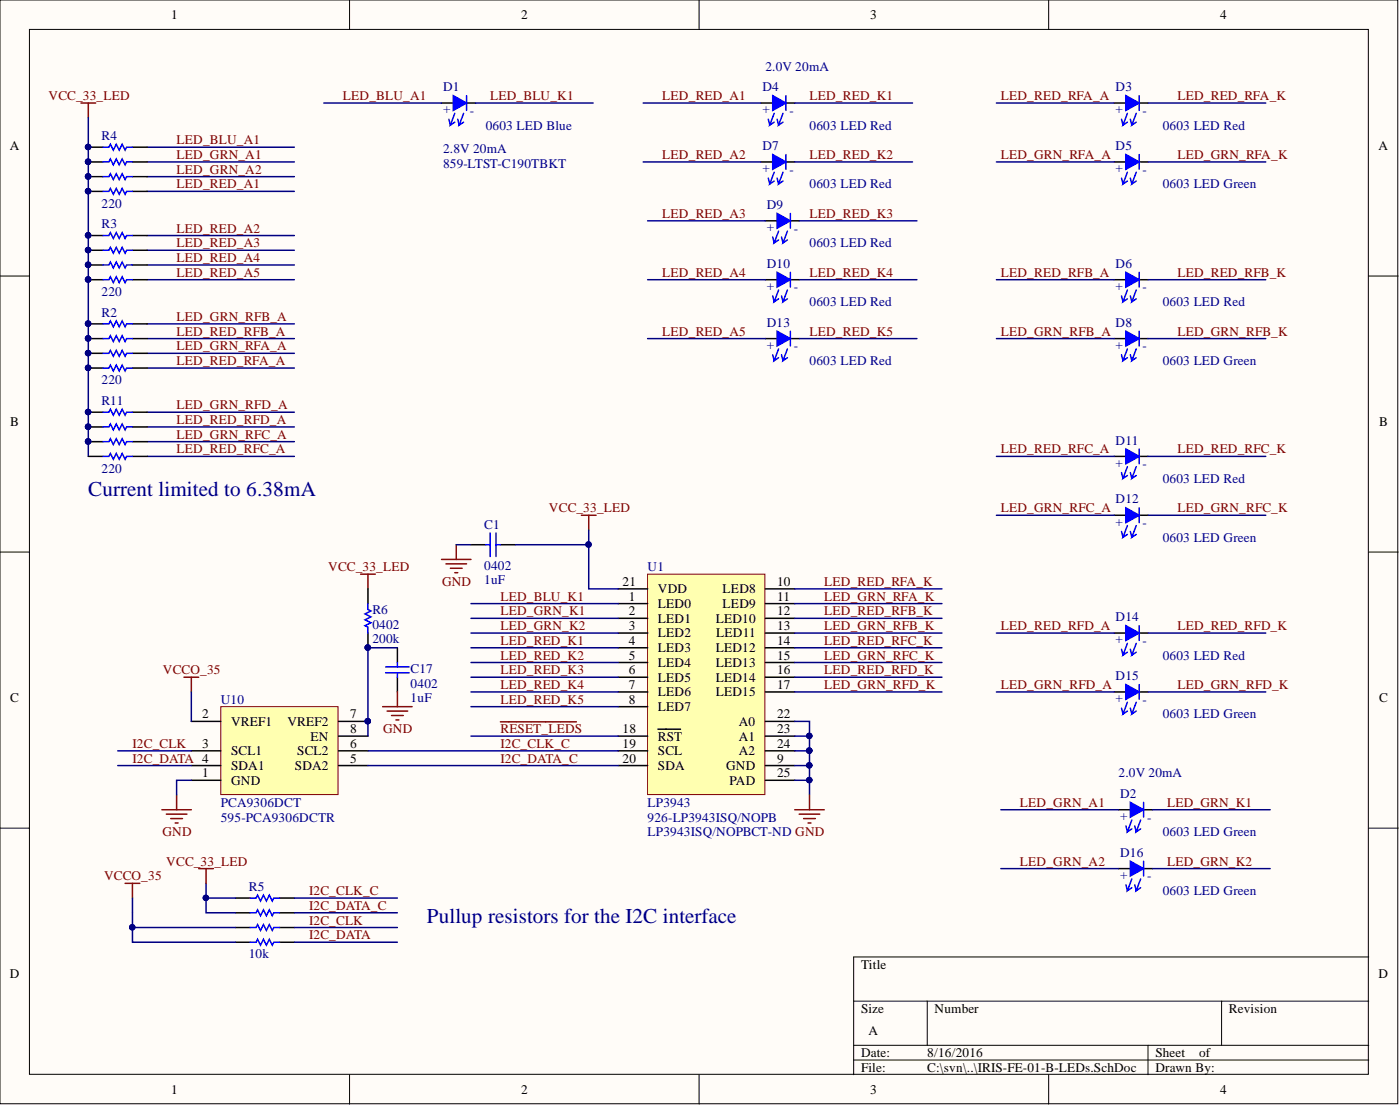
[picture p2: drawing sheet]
<svg xmlns="http://www.w3.org/2000/svg" width="241mm" height="190mm" viewBox="0 0 241 190" stroke-linecap="round" stroke-linejoin="round" font-family="sans-serif">
<defs><g id="words">
<g font-size="3.6" fill="#000080">
<text x="15.2" y="85.5">Current limited to 6.38mA</text>
<text x="73.6" y="159">Pullup resistors for the I2C interface</text>
</g>
<g font-size="2.3">
<text x="29.5" y="3.3">1</text>
<text x="89.8" y="3.3">2</text>
<text x="150" y="3.3">3</text>
<text x="210.3" y="3.3">4</text>
<text x="1.7" y="25.8">A</text>
<text x="237.6" y="25.8">A</text>
<text x="1.8" y="73.4">B</text>
<text x="237.7" y="73.4">B</text>
<text x="107.3" y="100.9">21</text>
<text x="133.9" y="100.9">10</text>
<text x="108.4" y="103.5">1</text>
<text x="108.4" y="106">2</text>
<text x="113.4" y="104.7">LED0</text>
<text x="113.4" y="107.3">LED1</text>
<text x="113.4" y="102.2">VDD</text>
<text x="123.4" y="107.3">LED10</text>
<text x="124.6" y="102.2">LED8</text>
<text x="124.6" y="104.7">LED9</text>
<text x="133.9" y="103.5">11</text>
<text x="133.9" y="106">12</text>
<text x="108.4" y="108.5">3</text>
<text x="108.4" y="111.1">4</text>
<text x="108.4" y="113.6">5</text>
<text x="113.4" y="109.8">LED2</text>
<text x="113.4" y="112.3">LED3</text>
<text x="123.4" y="112.3">LED12</text>
<text x="123.5" y="109.8">LED11</text>
<text x="133.9" y="108.5">13</text>
<text x="133.9" y="111.1">14</text>
<text x="133.9" y="113.6">15</text>
<text x="108.4" y="116.1">6</text>
<text x="108.4" y="118.7">7</text>
<text x="113.4" y="114.9">LED4</text>
<text x="113.4" y="117.4">LED5</text>
<text x="113.4" y="119.9">LED6</text>
<text x="123.4" y="114.9">LED13</text>
<text x="123.4" y="117.4">LED14</text>
<text x="123.4" y="119.9">LED15</text>
<text x="133.9" y="116.1">16</text>
<text x="133.9" y="118.7">17</text>
<text x="1.8" y="120.9">C</text>
<text x="34.8" y="123.7">2</text>
<text x="39.8" y="125">VREF1</text>
<text x="49.6" y="125">VREF2</text>
<text x="60.4" y="123.7">7</text>
<text x="108.4" y="121.2">8</text>
<text x="113.4" y="122.5">LED7</text>
<text x="127.3" y="125">A0</text>
<text x="133.9" y="123.7">22</text>
<text x="237.7" y="120.9">C</text>
<text x="34.8" y="128.8">3</text>
<text x="39.8" y="130.1">SCL1</text>
<text x="51.2" y="130.1">SCL2</text>
<text x="53.5" y="127.6">EN</text>
<text x="60.4" y="131.4">5</text>
<text x="60.4" y="128.8">6</text>
<text x="60.4" y="126.3">8</text>
<text x="107.3" y="126.3">18</text>
<text x="107.3" y="128.8">19</text>
<text x="107.3" y="131.4">20</text>
<text x="113.4" y="127.6">RST</text>
<text x="113.4" y="130.1">SCL</text>
<text x="127.3" y="127.6">A1</text>
<text x="127.3" y="130.1">A2</text>
<text x="133.9" y="131.4">9</text>
<text x="133.9" y="126.3">23</text>
<text x="133.9" y="128.8">24</text>
<text x="34.8" y="133.9">1</text>
<text x="39.8" y="135.2">GND</text>
<text x="39.8" y="132.6">SDA1</text>
<text x="50.8" y="132.6">SDA2</text>
<text x="113.4" y="132.6">SDA</text>
<text x="125.1" y="132.6">GND</text>
<text x="125.7" y="135.2">PAD</text>
<text x="133.9" y="133.9">25</text>
<text x="148.4" y="166.9">Title</text>
<text x="1.7" y="168.5">D</text>
<text x="237.6" y="168.5">D</text>
<text x="148.4" y="174.5">Size</text>
<text x="149.7" y="178.3">A</text>
<text x="161.1" y="174.5">Number</text>
<text x="211.8" y="174.5">Revision</text>
<text x="148.4" y="182.1">Date:</text>
<text x="148.4" y="184.6">File:</text>
<text x="159.8" y="182.1">8/16/2016</text>
<text x="159.8" y="184.6">C:\svn\..\IRIS-FE-01-B-LEDs.SchDoc</text>
<text x="199.1" y="182.1">Sheet</text>
<text x="199.1" y="184.6">Drawn By:</text>
<text x="206.7" y="182.1">of</text>
<text x="29.5" y="188.4">1</text>
<text x="89.8" y="188.4">2</text>
<text x="150" y="188.4">3</text>
<text x="210.3" y="188.4">4</text>
</g>
<g font-size="2.3" fill="#800000">
<text x="8.4" y="17.2">VCC_33_LED</text>
<text x="59.1" y="17.2">LED_BLU_A1</text>
<text x="84.5" y="17.2">LED_BLU_K1</text>
<text x="114.2" y="17.2">LED_RED_A1</text>
<text x="139.5" y="17.2">LED_RED_K1</text>
<text x="172.5" y="17.2">LED_RED_RFA_A</text>
<text x="202.9" y="17.2">LED_RED_RFA_K</text>
<text x="30.4" y="27.4">LED_GRN_A1</text>
<text x="30.4" y="29.9">LED_GRN_A2</text>
<text x="30.4" y="24.8">LED_BLU_A1</text>
<text x="114.2" y="27.4">LED_RED_A2</text>
<text x="139.5" y="27.4">LED_RED_K2</text>
<text x="172.5" y="27.4">LED_GRN_RFA_A</text>
<text x="202.9" y="27.4">LED_GRN_RFA_K</text>
<text x="30.4" y="32.5">LED_RED_A1</text>
<text x="30.4" y="40.1">LED_RED_A2</text>
<text x="114.2" y="37.5">LED_RED_A3</text>
<text x="139.5" y="37.5">LED_RED_K3</text>
<text x="30.4" y="42.6">LED_RED_A3</text>
<text x="30.4" y="45.1">LED_RED_A4</text>
<text x="30.4" y="47.7">LED_RED_A5</text>
<text x="114.2" y="47.7">LED_RED_A4</text>
<text x="139.5" y="47.7">LED_RED_K4</text>
<text x="172.5" y="47.7">LED_RED_RFB_A</text>
<text x="202.9" y="47.7">LED_RED_RFB_K</text>
<text x="30.4" y="57.8">LED_RED_RFB_A</text>
<text x="30.4" y="55.3">LED_GRN_RFB_A</text>
<text x="114.2" y="57.8">LED_RED_A5</text>
<text x="139.5" y="57.8">LED_RED_K5</text>
<text x="172.5" y="57.8">LED_GRN_RFB_A</text>
<text x="202.9" y="57.8">LED_GRN_RFB_K</text>
<text x="30.4" y="62.9">LED_RED_RFA_A</text>
<text x="30.4" y="60.3">LED_GRN_RFA_A</text>
<text x="30.4" y="70.5">LED_GRN_RFD_A</text>
<text x="30.4" y="75.6">LED_GRN_RFC_A</text>
<text x="30.4" y="73">LED_RED_RFD_A</text>
<text x="30.4" y="78.1">LED_RED_RFC_A</text>
<text x="172.5" y="78.1">LED_RED_RFC_A</text>
<text x="202.9" y="78.1">LED_RED_RFC_K</text>
<text x="94.6" y="88.2">VCC_33_LED</text>
<text x="172.5" y="88.2">LED_GRN_RFC_A</text>
<text x="202.9" y="88.2">LED_GRN_RFC_K</text>
<text x="56.6" y="98.4">VCC_33_LED</text>
<text x="76.2" y="100.9">GND</text>
<text x="142.1" y="100.9">LED_RED_RFA_K</text>
<text x="86.3" y="103.5">LED_BLU_K1</text>
<text x="86.3" y="106">LED_GRN_K1</text>
<text x="142.1" y="103.5">LED_GRN_RFA_K</text>
<text x="142.1" y="106">LED_RED_RFB_K</text>
<text x="86.3" y="108.5">LED_GRN_K2</text>
<text x="86.3" y="111.1">LED_RED_K1</text>
<text x="86.3" y="113.6">LED_RED_K2</text>
<text x="142.1" y="108.5">LED_GRN_RFB_K</text>
<text x="142.1" y="111.1">LED_RED_RFC_K</text>
<text x="142.1" y="113.6">LED_GRN_RFC_K</text>
<text x="172.5" y="108.5">LED_RED_RFD_A</text>
<text x="202.9" y="108.5">LED_RED_RFD_K</text>
<text x="28.1" y="116.1">VCCO_35</text>
<text x="86.3" y="116.1">LED_RED_K3</text>
<text x="86.3" y="118.7">LED_RED_K4</text>
<text x="142.1" y="116.1">LED_RED_RFD_K</text>
<text x="142.1" y="118.7">LED_GRN_RFD_K</text>
<text x="172.5" y="118.7">LED_GRN_RFD_A</text>
<text x="202.9" y="118.7">LED_GRN_RFD_K</text>
<text x="86.3" y="121.2">LED_RED_K5</text>
<text x="22.8" y="131.4">I2C_DATA 4</text>
<text x="22.8" y="128.8">I2C_CLK</text>
<text x="66" y="126.3">GND</text>
<text x="86.3" y="126.3">RESET_LEDS</text>
<text x="86.3" y="131.4">I2C_DATA_C</text>
<text x="86.3" y="128.8">I2C_CLK_C</text>
<text x="175.8" y="139">LED_GRN_A1</text>
<text x="201.2" y="139">LED_GRN_K1</text>
<text x="28" y="144">GND</text>
<text x="28.7" y="149.1">VCC_33_LED</text>
<text x="175.8" y="149.1">LED_GRN_A2</text>
<text x="201.2" y="149.1">LED_GRN_K2</text>
<text x="17.9" y="151.6">VCCO_35</text>
<text x="53.3" y="154.2">I2C_CLK_C</text>
<text x="53.3" y="156.7">I2C_DATA_C</text>
<text x="53.3" y="161.8">I2C_DATA</text>
<text x="53.3" y="159.3">I2C_CLK</text>
</g>
<g font-size="2.3" fill="#000080">
<text x="76.4" y="15.7">D1</text>
<text x="131.4" y="15.7">D4</text>
<text x="131.9" y="12.2">2.0V 20mA</text>
<text x="192.3" y="15.7">D3</text>
<text x="76.4" y="19.5">+</text>
<text x="81" y="19.8">-</text>
<text x="83.7" y="22.3">0603 LED Blue</text>
<text x="131.4" y="19.5">+</text>
<text x="136.1" y="19.8">-</text>
<text x="139.5" y="22.3">0603 LED Red</text>
<text x="192.3" y="19.5">+</text>
<text x="196.9" y="19.8">-</text>
<text x="200.4" y="22.3">0603 LED Red</text>
<text x="17.5" y="24.1">R4</text>
<text x="76.4" y="26.4">2.8V 20mA</text>
<text x="76.4" y="28.9">859-LTST-C190TBKT</text>
<text x="131.4" y="29.7">+</text>
<text x="131.4" y="25.9">D7</text>
<text x="136.1" y="29.9">-</text>
<text x="192.3" y="29.7">+</text>
<text x="192.3" y="25.9">D5</text>
<text x="196.9" y="29.9">-</text>
<text x="17.5" y="35.8">220</text>
<text x="139.5" y="32.5">0603 LED Red</text>
<text x="200.4" y="32.5">0603 LED Green</text>
<text x="17.5" y="39.3">R3</text>
<text x="132.2" y="39.8">+</text>
<text x="132.2" y="36">D9</text>
<text x="136.8" y="40.1">-</text>
<text x="132.2" y="46.1">D10</text>
<text x="139.5" y="42.6">0603 LED Red</text>
<text x="192.3" y="46.1">D6</text>
<text x="17.5" y="51">220</text>
<text x="132.2" y="50">+</text>
<text x="136.8" y="50.2">-</text>
<text x="139.5" y="52.7">0603 LED Red</text>
<text x="192.3" y="50">+</text>
<text x="196.9" y="50.2">-</text>
<text x="200.4" y="52.7">0603 LED Red</text>
<text x="17.5" y="54.5">R2</text>
<text x="132.2" y="56.3">D13</text>
<text x="192.3" y="56.3">D8</text>
<text x="132.2" y="60.1">+</text>
<text x="136.8" y="60.3">-</text>
<text x="139.5" y="62.9">0603 LED Red</text>
<text x="192.3" y="60.1">+</text>
<text x="196.9" y="60.3">-</text>
<text x="200.4" y="62.9">0603 LED Green</text>
<text x="17.5" y="66.2">220</text>
<text x="17.5" y="69.7">R11</text>
<text x="192.3" y="76.6">D11</text>
<text x="17.5" y="81.4">220</text>
<text x="192.3" y="80.4">+</text>
<text x="196.9" y="80.6">-</text>
<text x="200.4" y="83.2">0603 LED Red</text>
<text x="192.3" y="86.7">D12</text>
<text x="83.5" y="91">C1</text>
<text x="192.3" y="90.5">+</text>
<text x="196.9" y="90.8">-</text>
<text x="200.4" y="93.3">0603 LED Green</text>
<text x="83.5" y="100.7">1uF</text>
<text x="83.5" y="98.1">0402</text>
<text x="111.6" y="98.4">U1</text>
<text x="64.2" y="105.7">R6</text>
<text x="192.3" y="107">D14</text>
<text x="64.2" y="110.8">200k</text>
<text x="64.2" y="108.3">0402</text>
<text x="192.3" y="110.8">+</text>
<text x="196.9" y="111.1">-</text>
<text x="200.4" y="113.6">0603 LED Red</text>
<text x="70.8" y="115.9">C17</text>
<text x="70.8" y="118.4">0402</text>
<text x="192.3" y="117.2">D15</text>
<text x="38.1" y="121.2">U10</text>
<text x="70.8" y="121">1uF</text>
<text x="192.3" y="121">+</text>
<text x="196.9" y="121.2">-</text>
<text x="200.4" y="123.7">0603 LED Green</text>
<text x="192.8" y="133.9">2.0V 20mA</text>
<text x="193" y="137.4">D2</text>
<text x="38.1" y="141.5">595-PCA9306DCTR</text>
<text x="38.1" y="139">PCA9306DCT</text>
<text x="111.6" y="141.5">926-LP3943ISQ/NOPB</text>
<text x="111.6" y="139">LP3943</text>
<text x="193" y="141.2">+</text>
<text x="197.7" y="141.5">-</text>
<text x="111.6" y="144">LP3943ISQ/NOPBCT-ND GND</text>
<text x="193" y="147.6">D16</text>
<text x="200.4" y="144">0603 LED Green</text>
<text x="42.9" y="153.4">R5</text>
<text x="193" y="151.4">+</text>
<text x="197.7" y="151.6">-</text>
<text x="200.4" y="154.2">0603 LED Green</text>
<text x="42.9" y="165.1">10k</text>
</g>
</g></defs>
<g fill="#fffcf8" stroke="#000" stroke-width=".17">
<path d="M0 0h240.9v190.1h-240.9z"/>
<path d="M5.1 5.1h230.7v179.9h-230.7z"/>
</g>
<g fill="none" stroke="#000" stroke-width=".17">
<path d="M60.2 0v5.1M120.5 0v5.1M180.7 0v5.1M0 47.5h5.1M235.9 47.5h5.1M0 95.1h5.1M235.9 95.1h5.1M0 142.6h5.1M235.9 142.6h5.1M147.1 172.4h88.8M159.8 172.4v7.6M210.6 172.4v7.6"/>
<path d="M235.9 164.8h-88.8v20.3M60.2 185.1v5.1M120.5 185.1v5.1M147.1 180h88.8M147.1 182.6h88.8M180.7 185.1v5.1M197.9 180v5.1"/>
</g>
<path d="M76.1 17.7h2M79.9 17.7h2" fill="none" stroke="#000" stroke-width=".25"/>
<path d="M78.1 16.5l2.3 1.2-2.3 1.3z" fill="#00f"/>
<path d="M78.1 16.5l2.3 1.2-2.3 1.3zM78.4 19.5l-.8 2.1 .8-.6M79.9 19.5l-.8 2.1 .8-.6M80.4 16.5v2.5M77.4 20.5l.2 1.1M78.9 20.5l.2 1.1" fill="none" stroke="#00f" stroke-width=".25"/>
<path d="M131.9 38h2M135.7 38h2" fill="none" stroke="#000" stroke-width=".25"/>
<path d="M133.9 36.8l2.3 1.2-2.3 1.3z" fill="#00f"/>
<path d="M133.9 36.8l2.3 1.2-2.3 1.3zM134.2 39.8l-.8 2 .8-.5M135.7 39.8l-.7 2 .7-.5M136.2 36.8v2.5M133.2 40.8l.2 1M134.7 40.8l.3 1" fill="none" stroke="#00f" stroke-width=".25"/>
<path d="M131.9 48.2h2M135.7 48.2h2" fill="none" stroke="#000" stroke-width=".25"/>
<path d="M133.9 46.9l2.3 1.3-2.3 1.2z" fill="#00f"/>
<path d="M133.2 51l.2 1M133.9 46.9l2.3 1.3-2.3 1.2zM134.2 50l-.8 2 .8-.5M134.7 51l.3 1M135.7 50l-.7 2 .7-.5M136.2 46.9v2.5" fill="none" stroke="#00f" stroke-width=".25"/>
<path d="M131.2 27.9h2M135 27.9h2" fill="none" stroke="#000" stroke-width=".25"/>
<path d="M133.2 26.6l2.3 1.3-2.3 1.3z" fill="#00f"/>
<path d="M132.4 30.7l.3 1M133.2 26.6l2.3 1.3-2.3 1.3zM133.4 29.7l-.7 2 .7-.5M133.9 30.7l.3 1M135 29.7l-.8 2 .8-.5M135.5 26.6v2.6" fill="none" stroke="#00f" stroke-width=".25"/>
<path d="M131.2 17.7h2M135 17.7h2" fill="none" stroke="#000" stroke-width=".25"/>
<path d="M133.2 16.5l2.3 1.2-2.3 1.3z" fill="#00f"/>
<path d="M133.2 16.5l2.3 1.2-2.3 1.3zM133.4 19.5l-.7 2.1 .7-.6M135 19.5l-.8 2.1 .8-.6M135.5 16.5v2.5M132.4 20.5l.3 1.1M133.9 20.5l.3 1.1" fill="none" stroke="#00f" stroke-width=".25"/>
<path d="M192.8 139.5h2M196.6 139.5h2" fill="none" stroke="#000" stroke-width=".25"/>
<path d="M194.8 138.2l2.3 1.3-2.3 1.2z" fill="#00f"/>
<path d="M194.8 138.2l2.3 1.3-2.3 1.2zM197.1 138.2v2.5M194.1 142.3l.2 1M195.1 141.2l-.8 2.1 .8-.5M195.6 142.3l.2 1M196.6 141.2l-.8 2.1 .8-.5" fill="none" stroke="#00f" stroke-width=".25"/>
<path d="M192.8 149.6h2M196.6 149.6h2" fill="none" stroke="#000" stroke-width=".25"/>
<path d="M194.8 148.3l2.3 1.3-2.3 1.3z" fill="#00f"/>
<path d="M194.1 152.4l.2 1M194.8 148.3l2.3 1.3-2.3 1.3zM195.1 151.4l-.8 2 .8-.5M195.6 152.4l.2 1M196.6 151.4l-.8 2 .8-.5M197.1 148.3v2.6" fill="none" stroke="#00f" stroke-width=".25"/>
<path d="M131.9 58.3h2M135.7 58.3h2" fill="none" stroke="#000" stroke-width=".25"/>
<path d="M133.9 57.1l2.3 1.2-2.3 1.3z" fill="#00f"/>
<path d="M133.9 57.1l2.3 1.2-2.3 1.3zM136.2 57.1v2.5M133.2 61.1l.2 1M134.2 60.1l-.8 2 .8-.5M134.7 61.1l.3 1M135.7 60.1l-.7 2 .7-.5" fill="none" stroke="#00f" stroke-width=".25"/>
<g fill="none" stroke="#000080" stroke-width=".25">
<path d="M55.8 17.7h20.3M81.9 17.7h20.3M110.9 17.7h20.3M137 17.7h20.3M110.9 27.9h20.3M111.6 38h20.3M137 27.9h20.3M137.7 38h20.3M111.6 48.2h20.3M111.6 58.3h20.3M137.7 48.2h20.3M137.7 58.3h20.3"/>
<path d="M172.5 139.5h20.3M198.6 139.5h20.3M172.5 149.6h20.3M198.6 149.6h20.3"/>
</g>
<path d="M192 17.7h2M195.9 17.7h2" fill="none" stroke="#000" stroke-width=".25"/>
<path d="M194.1 16.5l2.2 1.2-2.2 1.3z" fill="#00f"/>
<path d="M194.1 16.5l2.2 1.2-2.2 1.3zM194.3 19.5l-.7 2.1 .7-.6M195.8 19.5l-.7 2.1 .7-.6M196.3 16.5v2.5M193.3 20.5l.3 1.1M194.8 20.5l.3 1.1" fill="none" stroke="#00f" stroke-width=".25"/>
<path d="M192 27.9h2M195.9 27.9h2" fill="none" stroke="#000" stroke-width=".25"/>
<path d="M194.1 26.6l2.2 1.3-2.2 1.3z" fill="#00f"/>
<path d="M193.3 30.7l.3 1M194.1 26.6l2.2 1.3-2.2 1.3zM194.3 29.7l-.7 2 .7-.5M194.8 30.7l.3 1M195.8 29.7l-.7 2 .7-.5M196.3 26.6v2.6" fill="none" stroke="#00f" stroke-width=".25"/>
<path d="M171.7 17.7h20.3M197.9 17.7h20.3M171.7 27.9h20.3M197.9 27.9h20.3" fill="none" stroke="#000080" stroke-width=".25"/>
<path d="M192 48.2h2M195.9 48.2h2" fill="none" stroke="#000" stroke-width=".25"/>
<path d="M194.1 46.9l2.2 1.3-2.2 1.2z" fill="#00f"/>
<path d="M193.3 51l.3 1M194.1 46.9l2.2 1.3-2.2 1.2zM194.3 50l-.7 2 .7-.5M194.8 51l.3 1M195.8 50l-.7 2 .7-.5M196.3 46.9v2.5" fill="none" stroke="#00f" stroke-width=".25"/>
<path d="M192 58.3h2M195.9 58.3h2" fill="none" stroke="#000" stroke-width=".25"/>
<path d="M194.1 57.1l2.2 1.2-2.2 1.3z" fill="#00f"/>
<path d="M194.1 57.1l2.2 1.2-2.2 1.3zM196.3 57.1v2.5M193.3 61.1l.3 1M194.3 60.1l-.7 2 .7-.5M194.8 61.1l.3 1M195.8 60.1l-.7 2 .7-.5" fill="none" stroke="#00f" stroke-width=".25"/>
<path d="M171.7 48.2h20.3M171.7 58.3h20.3M197.9 48.2h20.3M197.9 58.3h20.3" fill="none" stroke="#000080" stroke-width=".25"/>
<path d="M192 78.6h2M195.9 78.6h2" fill="none" stroke="#000" stroke-width=".25"/>
<path d="M194.1 77.3l2.2 1.3-2.2 1.3z" fill="#00f"/>
<path d="M194.1 77.3l2.2 1.3-2.2 1.3zM196.3 77.3v2.6M193.3 81.4l.3 1M194.3 80.4l-.7 2 .7-.5M194.8 81.4l.3 1M195.8 80.4l-.7 2 .7-.5" fill="none" stroke="#00f" stroke-width=".25"/>
<path d="M192 88.8h2M195.9 88.8h2" fill="none" stroke="#000" stroke-width=".25"/>
<path d="M194.1 87.5l2.2 1.3-2.2 1.2z" fill="#00f"/>
<path d="M193.3 91.5l.3 1.1M194.1 87.5l2.2 1.3-2.2 1.2zM194.3 90.5l-.7 2.1 .7-.6M194.8 91.5l.3 1.1M195.8 90.5l-.7 2.1 .7-.6M196.3 87.5v2.5" fill="none" stroke="#00f" stroke-width=".25"/>
<path d="M171.7 78.6h20.3M197.9 78.6h20.3M171.7 88.8h20.3M197.9 88.8h20.3" fill="none" stroke="#000080" stroke-width=".25"/>
<path d="M192 109h2M195.9 109h2" fill="none" stroke="#000" stroke-width=".25"/>
<path d="M194.1 107.8l2.2 1.2-2.2 1.3z" fill="#00f"/>
<path d="M193.3 111.8l.3 1M194.1 107.8l2.2 1.2-2.2 1.3zM194.3 110.8l-.7 2 .7-.5M194.8 111.8l.3 1M195.8 110.8l-.7 2 .7-.5M196.3 107.8v2.5" fill="none" stroke="#00f" stroke-width=".25"/>
<path d="M192 119.2h2M195.9 119.2h2" fill="none" stroke="#000" stroke-width=".25"/>
<path d="M194.1 117.9l2.2 1.3-2.2 1.3z" fill="#00f"/>
<path d="M194.1 117.9l2.2 1.3-2.2 1.3zM196.3 117.9v2.6M193.3 122l.3 1M194.3 121l-.7 2 .7-.5M194.8 122l.3 1M195.8 121l-.7 2 .7-.5" fill="none" stroke="#00f" stroke-width=".25"/>
<path d="M171.7 109h20.3M171.7 119.2h20.3M197.9 109h20.3M197.9 119.2h20.3" fill="none" stroke="#000080" stroke-width=".25"/>
<path d="M111.6 98.9h20.2v38h-20.2z" fill="#ffffb0" stroke="#800000" stroke-width=".17"/>
<g fill="none" stroke="#000" stroke-width=".25">
<path d="M81.2 93.8h2.5M86.3 93.8h2.5M106.5 104h5.1M106.5 106.5h5.1M106.5 109h5.1M106.5 111.6h5.1M106.5 114.1h5.1M106.5 116.6h5.1M106.5 119.2h5.1M106.5 101.4h5.1M131.9 104h5.1M131.9 106.5h5.1"/>
<path d="M131.9 109h5.1M131.9 111.6h5.1M131.9 114.1h5.1M131.9 116.6h5.1M131.9 119.2h5.1M131.9 101.4h5.1M106.5 121.7h5.1M106.5 131.9h5.1M106.5 126.8h5.1M106.5 129.3h5.1M113.4 125.6h2.5M116 125.6h1.3"/>
<path d="M131.9 131.9h5.1M131.9 126.8h5.1M131.9 129.3h5.1M131.9 124.3h5.1M131.9 134.4h5.1M40.6 159.8h2.5M40.6 157.2h2.5M40.6 154.7h2.5M48.2 159.8h2.5M48.2 157.2h2.5M48.2 154.7h2.5M40.6 162.3h2.5"/>
<path d="M48.2 162.3h2.5"/>
</g>
<g fill="none" stroke="#000080" stroke-width=".25">
<path d="M15.2 20.3v58.3M25.4 25.4h25.3M25.4 27.9h25.3M25.4 30.4h25.3M25.4 33h25.3M25.4 55.8h25.3M25.4 58.3h25.3M25.4 40.6h25.3M25.4 43.1h25.3M25.4 45.6h25.3M25.4 48.2h25.3M25.4 60.9h25.3"/>
<path d="M25.4 63.4h25.3M25.4 71h25.3M25.4 73.5h25.3M25.4 76.1h25.3M25.4 78.6h25.3M81.2 119.2h25.3M81.2 116.6h25.3M81.2 111.6h25.3M81.2 114.1h25.3M81.2 109h25.3M81.2 104h25.3M81.2 106.5h25.3"/>
<path d="M137 119.2h25.4M137 116.6h25.4M137 111.6h25.4M137 114.1h25.4M137 109h25.4M137 104h25.4M137 106.5h25.4M137 101.4h25.4M81.2 121.7h25.3M137 124.3h2.5v2.5M137 126.8h2.5v2.5M137 131.9h2.5v5"/>
<path d="M137 129.3h2.5M137 134.4h2.5M139.5 129.3v2.6"/>
</g>
<g fill="#000080" stroke="#000080" stroke-width=".17">
<circle cx="139.5" cy="126.8" r=".47"/>
<circle cx="139.5" cy="129.3" r=".47"/>
<circle cx="139.5" cy="131.8" r=".47"/>
<circle cx="139.5" cy="134.4" r=".47"/>
<circle cx="15.2" cy="25.3" r=".47"/>
<circle cx="15.2" cy="27.9" r=".47"/>
<circle cx="15.2" cy="30.4" r=".47"/>
<circle cx="15.2" cy="32.9" r=".47"/>
<circle cx="15.2" cy="40.5" r=".47"/>
<circle cx="15.2" cy="43.1" r=".47"/>
<circle cx="15.2" cy="45.6" r=".47"/>
<circle cx="15.2" cy="48.1" r=".47"/>
<circle cx="15.2" cy="55.7" r=".47"/>
<circle cx="15.2" cy="58.3" r=".47"/>
<circle cx="15.2" cy="60.8" r=".47"/>
<circle cx="15.2" cy="63.4" r=".47"/>
<circle cx="15.2" cy="71" r=".47"/>
<circle cx="15.2" cy="73.5" r=".47"/>
<circle cx="15.2" cy="76" r=".47"/>
</g>
<g fill="none" stroke="#800000" stroke-width=".25">
<path d="M14 17.7h2.5M15.2 17.7v2.6M76.1 96.4h5.1M76.9 97.1h3.5M77.6 97.9h2.1M78.4 98.6h.5M78.6 93.8v2.6M86.3 124.3h2.7M89 124.3h1.1M90.2 124.3h1.3M91.6 124.3h1.2M92.9 124.3h2.3"/>
<path d="M95.3 124.3h1.3M96.7 124.3h1.5M98.2 124.3h1.1M137 139.5h5.1M139.5 136.9v2.6M21.6 152.2h2.5M22.8 152.2v2.5M137.7 140.2h3.6M138.5 141h2M139.3 141.8h.5"/>
</g>
<path d="M83.7 93.8h.8M84.5 91.8v4.1M85.5 91.8v4.1M85.5 93.8h.8M43.1 159.8h1l.3-.5 .5 1 .5-1 .5 1 .5-1 .5 1 .3-.5h1M43.1 157.2h1l.3-.5 .5 1 .5-1 .5 1 .5-1 .5 1 .3-.5h1M43.1 154.7h1l.3-.5 .5 1 .5-1 .5 1 .5-1 .5 1 .3-.5h1M43.1 162.3h1l.3-.5 .5 1 .5-1 .5 1 .5-1 .5 1 .3-.5h1" fill="none" stroke="#00f" stroke-width=".25"/>
<path d="M38.1 121.7h20.2v15.2h-20.2z" fill="#ffffb0" stroke="#800000" stroke-width=".17"/>
<g fill="none" stroke="#000" stroke-width=".25">
<path d="M15.2 25.4h2.6M15.2 27.9h2.6M15.2 30.4h2.6M15.2 33h2.6M22.8 25.4h2.6M22.8 27.9h2.6M22.8 30.4h2.6M22.8 33h2.6M15.2 40.6h2.6M15.2 43.1h2.6M15.2 45.6h2.6M15.2 48.2h2.6"/>
<path d="M15.2 55.8h2.6M15.2 58.3h2.6M22.8 40.6h2.6M22.8 43.1h2.6M22.8 45.6h2.6M22.8 48.2h2.6M22.8 55.8h2.6M22.8 58.3h2.6M15.2 60.9h2.6M15.2 63.4h2.6M15.2 71h2.6M15.2 73.5h2.6"/>
<path d="M15.2 76.1h2.6M15.2 78.6h2.6M22.8 60.9h2.6M22.8 63.4h2.6M22.8 71h2.6M22.8 73.5h2.6M22.8 76.1h2.6M22.8 78.6h2.6M63.4 101.4v2.6M63.4 109v2.6M68.5 111.6v2.5M68.5 116.6v2.6"/>
<path d="M33 134.4h5.1M33 124.3h5.1M33 129.3h5.1M33 131.9h5.1M58.3 124.3h5.1M58.3 129.3h5.1M58.3 131.9h5.1M58.3 126.8h5.1"/>
</g>
<g fill="#000080" stroke="#000080" stroke-width=".17">
<circle cx="63.4" cy="124.2" r=".47"/>
<circle cx="101.4" cy="93.8" r=".47"/>
<circle cx="35.5" cy="154.6" r=".47"/>
<circle cx="22.8" cy="159.7" r=".47"/>
<circle cx="63.4" cy="111.5" r=".47"/>
<circle cx="15.2" cy="25.3" r=".47"/>
<circle cx="15.2" cy="27.9" r=".47"/>
<circle cx="15.2" cy="30.4" r=".47"/>
<circle cx="15.2" cy="32.9" r=".47"/>
<circle cx="15.2" cy="40.5" r=".47"/>
<circle cx="15.2" cy="43.1" r=".47"/>
<circle cx="15.2" cy="45.6" r=".47"/>
<circle cx="15.2" cy="48.1" r=".47"/>
<circle cx="15.2" cy="55.7" r=".47"/>
<circle cx="15.2" cy="58.3" r=".47"/>
<circle cx="15.2" cy="60.8" r=".47"/>
<circle cx="15.2" cy="63.4" r=".47"/>
<circle cx="15.2" cy="71" r=".47"/>
<circle cx="15.2" cy="73.5" r=".47"/>
<circle cx="15.2" cy="76" r=".47"/>
</g>
<g fill="none" stroke="#800000" stroke-width=".25">
<path d="M62.2 98.9h2.5M63.4 98.9v2.5M100.2 88.8h2.5M101.5 88.8v2.5M31.7 116.6h2.5M33 116.6v2.6M68.5 119.2v2.5M27.9 139.5h5.1M30.4 136.9v2.6M66 121.7h5M66.7 122.5h3.6M67.5 123.2h2"/>
<path d="M68.2 124h.5M28.7 140.2h3.5M29.4 141h2.1M30.2 141.8h.5M34.2 149.6h2.6M35.5 149.6v2.6"/>
</g>
<g fill="none" stroke="#000080" stroke-width=".25">
<path d="M78.6 93.8h2.6M88.8 93.8h12.7v7.6h5M101.5 91.3v2.5M33 119.2v5.1M68.5 111.6h-5.1v15.2M20.3 129.3h12.7M20.3 131.9h12.7M33 134.4h-2.6v2.5M63.4 129.3h43.1M63.4 131.9h43.1M81.2 126.8h25.3M22.8 159.8v2.5h17.8"/>
<path d="M22.8 154.7v5.1h17.8M35.5 152.2v2.5h5.1M35.5 154.7v2.5h5.1M50.7 154.7h17.8M50.7 157.2h17.8M50.7 159.8h17.8M50.7 162.3h17.8"/>
</g>
<g fill="none" stroke="#00f" stroke-width=".25">
<path d="M17.8 25.4h1l.2-.6 .5 1.1 .5-1.1 .5 1.1 .6-1.1 .5 1.1 .2-.5h1M17.8 27.9h1l.2-.5 .5 1 .5-1 .5 1 .6-1 .5 1 .2-.5h1M17.8 30.4h1l.2-.5 .5 1 .5-1 .5 1 .6-1 .5 1 .2-.5h1M17.8 33h1l.2-.5 .5 1 .5-1 .5 1 .6-1 .5 1 .2-.5h1M17.8 40.6h1l.2-.5 .5 1 .5-1 .5 1 .6-1 .5 1 .2-.5h1M17.8 43.1h1l.2-.5 .5 1 .5-1 .5 1 .6-1 .5 1 .2-.5h1M17.8 45.6h1l.2-.5 .5 1 .5-1 .5 1 .6-1 .5 1 .2-.5h1M17.8 48.2h1l.2-.5 .5 1 .5-1 .5 1 .6-1 .5 1 .2-.5h1M17.8 55.8h1l.2-.5 .5 1 .5-1 .5 1 .6-1 .5 1 .2-.5h1M17.8 58.3h1l.2-.5 .5 1 .5-1 .5 1 .6-1 .5 1 .2-.5h1M17.8 60.9h1l.2-.6 .5 1.1 .5-1.1 .5 1.1 .6-1.1 .5 1.1 .2-.5h1M17.8 63.4h1l.2-.5 .5 1 .5-1 .5 1 .6-1 .5 1 .2-.5h1"/>
<path d="M17.8 71h1l.2-.5 .5 1 .5-1 .5 1 .6-1 .5 1 .2-.5h1M17.8 73.5h1l.2-.5 .5 1 .5-1 .5 1 .6-1 .5 1 .2-.5h1M17.8 76.1h1l.2-.5 .5 1 .5-1 .5 1 .6-1 .5 1 .2-.5h1M17.8 78.6h1l.2-.5 .5 1 .5-1 .5 1 .6-1 .5 1 .2-.5h1M63.4 104v1l.5 .2-1 .5 1 .5-1 .6 1 .5-1 .5 .5 .2v1M66.5 114.9h4M66.5 115.9h4M68.5 114.1v.8M68.5 115.9v.7"/>
</g>
<use href="#words"/>
</svg>
